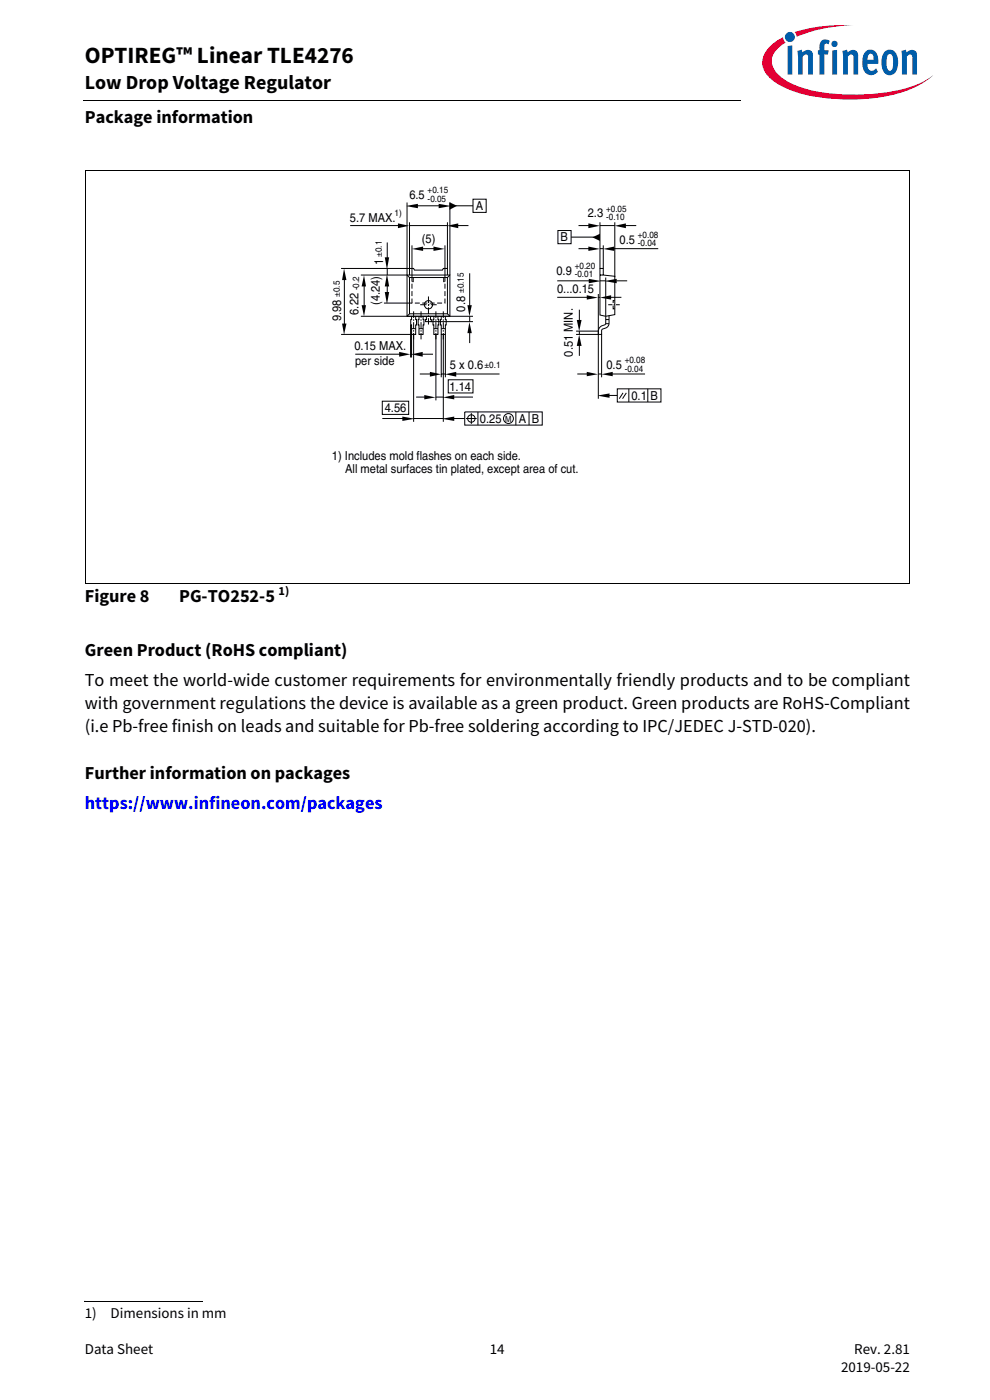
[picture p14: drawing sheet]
<svg xmlns="http://www.w3.org/2000/svg" width="210mm" height="297mm" viewBox="0 0 210 297" stroke-linecap="round" stroke-linejoin="round" font-family="sans-serif">
<defs><g id="words">
<text font-size="4.9" x="18" y="13.4">OPTIREG™ Linear TLE4276</text>
<text font-size="4.2" x="18" y="19">Low Drop Voltage Regulator</text>
<g font-size="3.9">
<text x="18" y="26.2">Package information</text>
<text x="18" y="127.8">Figure 8</text>
<text x="38" y="127.8">PG-TO252-5</text>
<text x="18" y="139.1">Green Product (RoHS compliant)</text>
<text x="18" y="145.4">To meet the world-wide customer requirements for environmentally friendly products and to be compliant</text>
<text x="18" y="150.4">with government regulations the device is available as a green product. Green products are RoHS-Compliant</text>
<text x="18" y="155.3">(i.e Pb-free finish on leads and suitable for Pb-free soldering according to IPC/JEDEC J-STD-020).</text>
<text x="18" y="165.2">Further information on packages</text>
</g>
<text font-size="3.9" fill="#00f" x="18" y="171.6">https://www.infineon.com/packages</text>
<g font-size="3.2">
<text x="18" y="279.5">1)</text>
<text x="23.5" y="279.5">Dimensions in mm</text>
<text x="18" y="287.3">Data Sheet</text>
<text x="103.9" y="287.3">14</text>
<text x="181.2" y="287.3">Rev. 2.81</text>
<text x="178.4" y="291.2">2019-05-22</text>
</g>
<g font-size="2.6">
<text x="74.2" y="47.2">5.7 MAX.</text>
<text x="86.8" y="42.3">6.5</text>
<text x="100.9" y="44.6">A</text>
<text x="124.7" y="46.1">2.3</text>
<text x="89.5" y="51.5">(5)</text>
<text x="118.9" y="51.2">B</text>
<text x="131.4" y="51.7">0.5</text>
<text x="81.3" y="56.2" transform="rotate(-90 81.3 56.2)">1</text>
<text x="118" y="58.3">0.9</text>
<text x="80.6" y="64.7" transform="rotate(-90 80.6 64.7)">(4.24)</text>
<text x="118.2" y="62.2">0...0.15</text>
<text x="72.3" y="68.2" transform="rotate(-90 72.3 68.2)">9.98</text>
<text x="76" y="66.8" transform="rotate(-90 76 66.8)">6.22</text>
<text x="98.7" y="66.1" transform="rotate(-90 98.7 66.1)">0.8</text>
<text x="75.2" y="74.3">0.15 MAX.</text>
<text x="75.3" y="77.4">per side</text>
<text x="121.5" y="75.6" transform="rotate(-90 121.5 75.6)">0.51 MIN.</text>
<text x="95.3" y="82.9">1.14</text>
<text x="95.4" y="78.3">5 x 0.6</text>
<text x="128.6" y="78.3">0.5</text>
<text x="81.6" y="87.4">4.56</text>
<text x="101.8" y="89.7">0.25</text>
<text x="110" y="89.7">A</text>
<text x="112.8" y="89.7">B</text>
<text x="133.9" y="84.8">0.1</text>
<text x="138" y="84.8">B</text>
<text x="70.4" y="97.5">1) Includes mold flashes on each side.</text>
<text x="73.2" y="100.3">All metal surfaces tin plated, except area of cut.</text>
<text x="59.1" y="126.2">1)</text>
</g>
<g font-size="1.9">
<text x="90.7" y="41">+0.15</text>
<text x="83.7" y="45.8">1)</text>
<text x="90.7" y="42.8">-0.05</text>
<text x="128.6" y="46.6">-0.10</text>
<text x="128.6" y="44.9">+0.05</text>
<text x="135.3" y="52.2">-0.04</text>
<text x="135.3" y="50.5">+0.08</text>
<text x="81" y="54.5" transform="rotate(-90 81 54.5)">±0.1</text>
<text x="121.9" y="58.8">-0.01</text>
<text x="121.9" y="57">+0.20</text>
<text x="72.1" y="63" transform="rotate(-90 72.1 63)">±0.5</text>
<text x="76.2" y="61.6" transform="rotate(-90 76.2 61.6)">-0.2</text>
<text x="98.4" y="62.2" transform="rotate(-90 98.4 62.2)">±0.15</text>
<text x="132.5" y="77.1">+0.08</text>
<text x="102.8" y="78.1">±0.1</text>
<text x="132.5" y="78.8">-0.04</text>
</g>
<text font-size="1.8" x="107.2" y="89.4">M</text>
</g></defs>
<path d="M17.7 21.3l.1 .1z" fill="#000"/>
<path d="M17.8 21.4h140.5" fill="none" stroke="#000" stroke-width=".21"/>
<path d="M157.3 5.1h42.7v21.5h-42.7z" fill="#fff"/>
<path d="M168.6 6.8l.4 1 1.4-.5a31.9 31.9 0 0 1 10.7-1.9 32.2 32.2 0 0 0-12.5 1.4zM163.4 9.8a4.3 4.3 0 0 0 0 6.9 21.8 21.8 0 0 0 11.7 4.1 38.5 38.5 0 0 0 18.7-2.1 14.3 14.3 0 0 0 4.2-2.8 18.4 18.4 0 0 1-8.8 3.5 40.4 40.4 0 0 1-20.2-1.2l-1.6-.7a6.4 6.4 0 0 1-3.7-4.4 5.1 5.1 0 0 1 2.9-4.1l-.3-.3-.2-.8-1 .5z" fill-rule="evenodd" fill="#e30034"/>
<path d="M166.5 7.8a1.06 1.06 0 0 0 2.1 0 1.06 1.06 0 0 0-2.1 0zM167.1 9.8v6h.9v-6.2zM169.1 10.8l.2 1.3v3.7h.9v-3.8l.7-.4h.3l.2 .3v3.9h1v-3.9a1.21 1.21 0 0 0-.8-1.3 1.21 1.21 0 0 0-1.4 .5l-.1-.6zM174.3 8.6a2.41 2.41 0 0 0-.5 2.1h-.3v.9h.3v4.2h1v-4.2h.8l.2-.9h-1v-.9a.49 .49 0 0 1 .3-.6 .49 .49 0 0 1 .6 .2l.3-.7a1.45 1.45 0 0 0-1.7-.1zM176.5 10.7v5.1h1v-5.2zM176.3 9.3a.7 .7 0 0 0 1.4 0 .7 .7 0 0 0-1.4 0zM178.7 10.8l.1 5h1v-3.8a.64 .64 0 0 1 .5-.5 .64 .64 0 0 1 .7 .4v3.9h1v-3.9a1.22 1.22 0 0 0-.8-1.3 1.22 1.22 0 0 0-1.4 .5l-.2-.6zM183.7 10.8a3.9 3.9 0 0 0-.1 4.7 1.76 1.76 0 0 0 2.6-.3l-.4-.7a.99 .99 0 0 1-1.6 .1l-.2-1.1h2.3v-.2a2.3 2.3 0 0 0-1.5-2.8h-.5zM184.2 11.7a.65 .65 0 0 1 .9-.2 .65 .65 0 0 1 .2 .9v.3h-1.3zM187.7 10.9a3.9 3.9 0 0 0 .1 4.8 1.68 1.68 0 0 0 2.6-1.5 3.8 3.8 0 0 0-.7-3.3 1.59 1.59 0 0 0-2 0zM188.4 11.6l.2-.1a.86 .86 0 0 1 .8 1.2v.7a1.26 1.26 0 0 1-.6 1.6 2.12 2.12 0 0 1-.7-2.3l.1-.9zM191.2 10.8l.1 5h1v-3.8l.7-.4h.3l.2 .3v3.9h1v-4.2a1.08 1.08 0 0 0-.6-1 1.08 1.08 0 0 0-1.3 .2l-.4 .3v-.6z" fill-rule="evenodd" fill="#005da9"/>
<g fill="#000">
<path d="M73 57l.5 2.4h-.9zM77.2 58.4l.4 2.4h-.9zM81.6 54.6h.9l-.4 2.4zM82 58.4l.5 2.4h-.9zM86.3 43.7l2.3-.5v1zM84.4 47.4l2.4 .5-2.4 .5zM87.4 52.8l2.3-.5v.9zM91.9 52.3l2.4 .5-2.4 .4zM94.8 47.9l2.4-.5v1zM93 43.2l2.4 .5-2.4 .5zM95.3 42.9l1.6 .8-1.6 .8zM125.6 50.4l1.6-.8v1.5z"/>
<path d="M124.8 52.3l2.4 .5-2.4 .4zM124.9 59.2l2.3 .5-2.3 .4zM124.8 47.4l2.4 .5-2.4 .5zM127.9 52.8l2.4-.5v.9zM128.4 59.6l2.4-.4v.9zM130.4 47.9l2.4-.5v1zM72.6 68.6h.9l-.5 2.4zM76.7 64.7h.9l-.4 2.4zM81.6 62h.9l-.4 2.3zM84.7 74.7l2.3 .5-2.3 .5zM87.3 75.2l2.4-.5v1zM91.2 78.9l2.4 .5-2.4 .5z"/>
<path d="M94.4 79.4l2.4-.5v1zM99.1 64.7h1l-.5 2.4zM99.6 68.3l.5 2.4h-1zM122.8 71l.6 2.4h-1.1zM122.3 67.9h1.1l-.6 2.4zM124.5 78.9l2.3 .5-2.3 .4zM124.5 62.6l2.3 .5-2.3 .5zM127.2 63.1l2.4-.5v1zM127.6 79.4l2.4-.5v.9zM85.3 88.4l2.4 .5-2.4 .4zM90 83.8l2.4 .5-2.4 .4zM94 88.8l2.3-.4v.9z"/>
<path d="M94 84.3l2.3-.5v.9zM126.8 84l.1-.1zM126.9 83.9l2.4-.4v.9z"/>
</g>
<g fill="none" stroke="#000" stroke-width=".21">
<path d="M18 36.1h175M18 36.1v87.6M192.9 36.1v87.7M73 59.1v9.9M74.3 47.9h10.5M76.5 58.4h9.8M82.1 51.4v3.5M82.1 57v1.4M86.3 58.4l.6 .5M86.3 58.4h9.1v8.7h-9.1zM86.3 43v15.4M86.9 58.9h8v7.7h-8z"/>
<path d="M86.9 58.4v-1.4h.8l.2 .3h6l.1-.3h.9v1.4M86.9 47.2v9.8h-14.6M86.9 47.9h7.9M87.4 52.1v7.6M88.4 43.7h4.9M89.5 52.8h2.8M94.4 52.1v7.6M94.9 47.2v9.8M95.4 43v15.4l-.5 .5M96.3 43.7h4M96.9 47.9h2.5M99.6 58v7"/>
<path d="M100.3 42.3h2.8v2.8h-2.8zM118.2 59.6h7M118.3 48.9h2.8v2.8h-2.8zM121.1 50.3h5.3M122.7 52.8h2.5M122.7 47.9h2.5M127.3 58.4l3.1 .2v8.1l-1.9 .4-1.2-.3v-9.8h.7v1.4M127.3 47.2v9.8M127.3 59.6h1.2M127.3 52.8h.7M127.3 47.9h3.1M128 52.1v4.9"/>
<path d="M128.5 58.9v9.7l-.1 .3a1.64 1.64 0 0 0-1.5 2h.7v-.8l.2-.3a1.35 1.35 0 0 0 1.4-1.2v-1.7M130.1 52.8h9.5M130.4 47.2v11.6M130.8 59.6h2.2M132.5 47.9h2.4M72.3 70.9h15v4.9M75.3 75.1h9.7M76.5 67.1h23.8M77.2 60.4v4.6M81.4 64.3h6M82.1 60.4v1.8M86.9 66.6l-.6 .5"/>
<path d="M87.1 75.1h.2M87.1 68.9v6.9M87.3 67.1v.7h-.2v1.1h.2v2h.9v-2h.1v-1.1h-.1v-.7M87.3 69.7h.9M87.7 70.9v18.6M88.9 67.1v.7h-.2v1.1h.2v2h.8v-2h.2v-1.1h-.2v-.7M88.9 69.7h.8M89 79.3h2.5M89.4 75.1h2.4M90.4 67.1v.7h-.1v.4h1.2v-.4h-.2v-.7M91.4 68.2h8.9M92 67.1v.7h-.2v1.1h.2v2h.9v-2h.2v-1.1h-.2v-.7"/>
<path d="M92 69.7h.9M92.5 70.9v14M93.6 69.7h.9M93.6 67.1v.7h-.2v1.1h.2v2h.9v-2h.1v-1.1h-.1v-.7M93.6 79.3h.9M93.6 70.9v9.1M94 70.9v18.6M94.5 70.9v9.1M94.9 66.6l.5 .5M96.6 79.3h9.4M99.6 67.1v1.1M99.6 70.3v2.5"/>
<path d="M118.2 63.1h6.6M122.2 70.9h4.7M122.2 70.2h4.7M122.4 79.3h2.5M122.9 65.7v2.4M122.9 70.2v.7M122.9 73v2.5M126.9 79.3h.7M126.9 62.4v22.2M126.9 63.1h.4M127.6 70.9v9.1M128.5 68.7h.7"/>
<path d="M128.5 67.8h.7M129.5 63.1h2.3M129.7 79.3h7.1M81.1 88.8h4.5M81.1 85.1h5.6v2.8h-5.6zM87.7 88.8h6.3M88.3 84.2h2.4M92.5 84.2h1.5M95.1 80.6h5.2v2.8h-5.2zM96.1 88.8h2.5M96.1 84.2h4.2M98.6 87.4h16.4v2.8h-16.4z"/>
<path d="M98.8 88.8h2.3M100 87.6v2.3M101.4 87.4v2.8M109.4 87.4v2.8M112.2 87.4v2.8M129 83.9h1.9M130.9 82.5h9.3v2.8h-9.3zM132.2 83.3l-.8 1.3M132.8 83.3l-.8 1.3M133.4 82.5v2.8M137.4 82.5v2.8M18 123.8h174.9"/>
<path d="M18 276h25.1"/>
<circle cx="90.9" cy="64.6" r=".87"/>
<circle cx="100" cy="88.8" r=".79"/>
<circle cx="107.8" cy="88.8" r="1.05"/>
</g>
<path d="M87.6 58.9v.8h-.2v4.6h7v-4.6h-.3v-.8M130.4 65.5h-.3v-1.7h.3" fill="none" stroke="#000" stroke-width=".21" stroke-dasharray="1 .5" stroke-linecap="butt"/>
<path d="M87.7 66v6M89.1 64.6h3.5M89.3 66v6M90.9 62.9v5.9M92.5 66v6M94 66v6" fill="none" stroke="#000" stroke-width=".21" stroke-dasharray="1.4 .3 .3 .3" stroke-linecap="butt"/>
<path d="M129 64.6h2.5" fill="none" stroke="#000" stroke-width=".21" stroke-dasharray=".9 .3 .3 .3" stroke-linecap="butt"/>
<use href="#words"/>
</svg>
